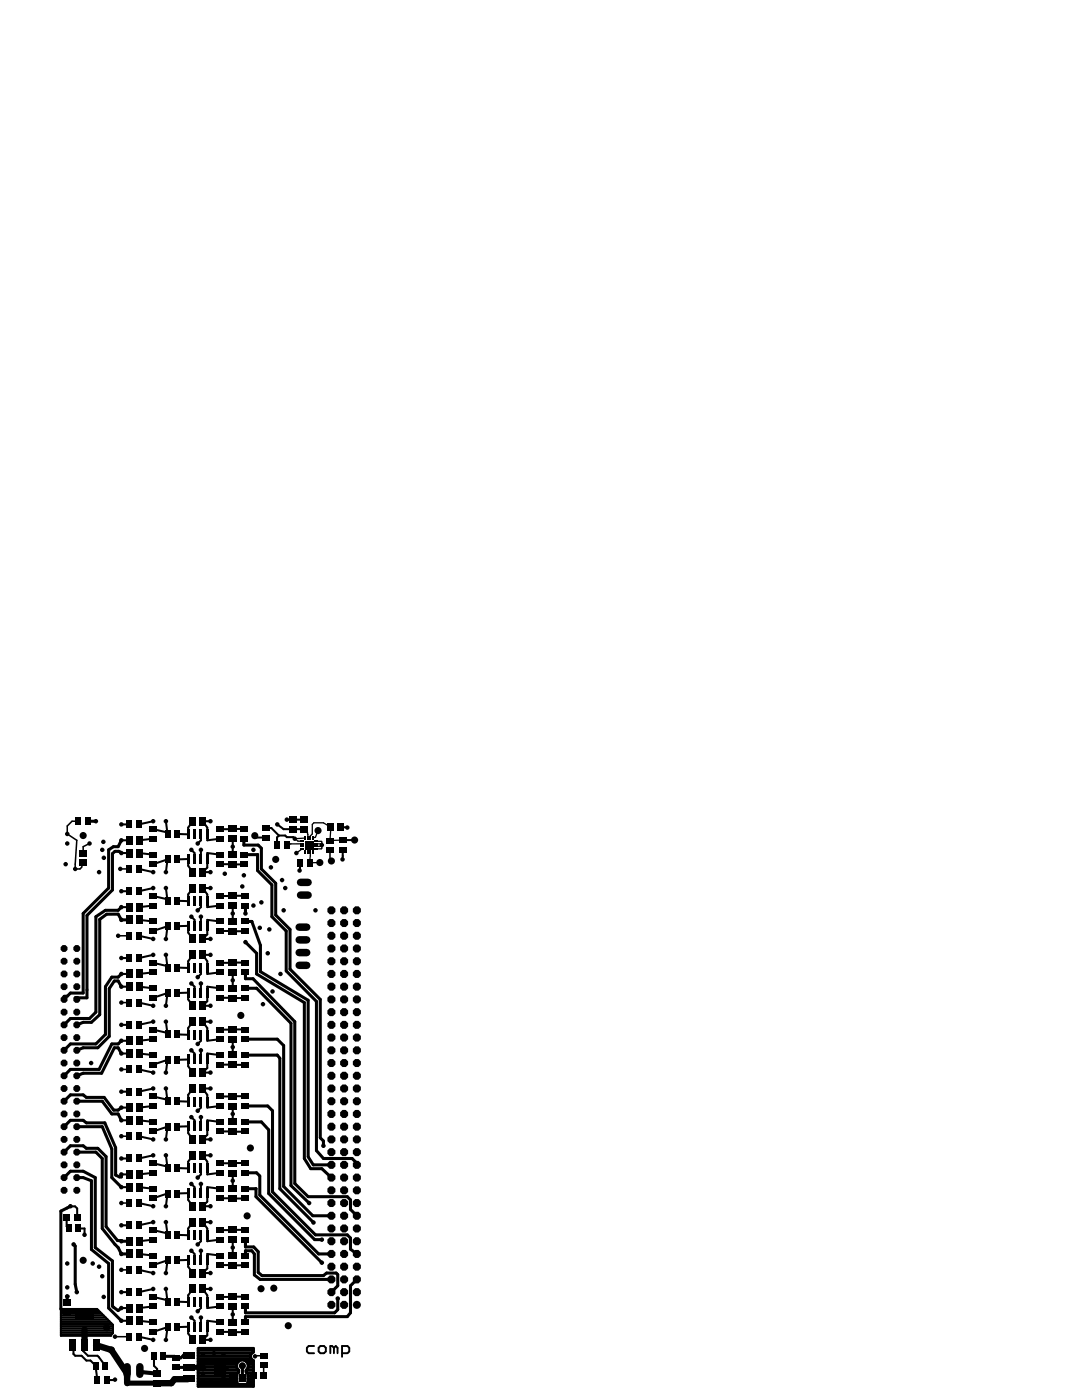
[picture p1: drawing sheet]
<svg xmlns="http://www.w3.org/2000/svg" width="216mm" height="279mm" viewBox="0 0 216 279" stroke-linecap="round" stroke-linejoin="round" font-family="sans-serif">
<path d="M62.7 268.6h-1.1l-.4 .4v.7l.4 .4h1.1M63.9 268.6h.8l.3 .4v.7l-.3 .4h-.8l-.3-.4v-.7zM66.6 269l-.3-.4h-.4v1.5M66.6 269v1.1M66.6 269l.4-.4 .4 .4v1.1M68.3 270.1h1l.4-.4v-.7l-.4-.4h-1v2.2" fill="none" stroke="#000" stroke-width=".38"/>
<g fill="#000">
<path d="M15.1 163.1h1.1v1.5h-1.1zM15.8 171.5h1.5v1.3h-1.5zM15.8 169.6h1.5v1.3h-1.5zM17 163.1h1.1v1.5h-1.1zM25.1 166.9h1.3v1.6h-1.3zM25.1 169.4h1.3v1.6h-1.3zM25.2 172.7h1.2v1.5h-1.2zM25.2 163.8h1.2v1.5h-1.2zM25.2 177.1h1.2v1.5h-1.2zM27.1 166.9h1.3v1.6h-1.3zM27.1 169.4h1.3v1.6h-1.3zM27.1 172.7h1.2v1.5h-1.2z"/>
<path d="M27.1 163.8h1.2v1.5h-1.2zM27.1 177.1h1.2v1.5h-1.2zM29.8 166.8h1.5v1.2h-1.5zM29.8 164.9h1.5v1.2h-1.5zM29.8 170h1.5v1.1h-1.5zM29.8 171.9h1.5v1.1h-1.5zM29.8 178.2h1.5v1.2h-1.5zM32.9 170.8h1.1v1.5h-1.1zM32.9 165.7h1.1v1.5h-1.1zM34.8 170.8h1.1v1.5h-1.1zM34.8 165.7h1.1v1.5h-1.1zM37.3 170.4h.5v2h-.5z"/>
<path d="M37.3 165.5h.5v2h-.5zM37.8 163.1h1.3v1.6h-1.3zM37.8 173.3h1.3v1.6h-1.3zM37.8 176.4h1.3v1.6h-1.3zM38.5 170.4h.6v2h-.6zM38.5 165.5h.6v2h-.6zM39.8 163.1h1.3v1.6h-1.3zM39.8 173.3h1.3v1.6h-1.3zM39.8 176.4h1.3v1.6h-1.3zM39.8 170.4h.6v2h-.6zM39.8 165.5h.6v2h-.6zM41.1 170.4h.5v2h-.5z"/>
<path d="M41.1 165.5h.5v2h-.5zM43.1 166.8h1.5v1.2h-1.5zM43.1 164.9h1.5v1.2h-1.5zM43.1 170h1.5v1.1h-1.5zM43.1 171.9h1.5v1.1h-1.5zM43.1 178.2h1.5v1.2h-1.5zM45.6 166.8h1.6v1.3h-1.6zM45.6 164.8h1.6v1.3h-1.6zM45.6 169.9h1.6v1.3h-1.6zM45.6 171.9h1.6v1.3h-1.6zM45.6 178.1h1.6v1.3h-1.6zM47.9 164.9h1.5v1.2h-1.5z"/>
<path d="M47.9 166.8h1.5v1.2h-1.5zM47.9 171.9h1.5v1.1h-1.5zM47.9 170h1.5v1.1h-1.5zM48.2 178.2h1.5v1.2h-1.5zM52.4 166.6h1.5v1.1h-1.5zM52.4 164.7h1.5v1.1h-1.5zM54.7 167.8h1.1v1.5h-1.1zM56.6 167.8h1.1v1.5h-1.1zM57.8 164.8h1.5v1.3h-1.5zM57.8 162.9h1.5v1.3h-1.5zM59.3 171.4h1.1v1.5h-1.1zM60 167.8h.6v.2h-.6z"/>
<path d="M60 168.3h.6v.2h-.6zM60 168.8h.6v.2h-.6zM60 169.3h.6v.2h-.6zM60 164.8h1.5v1.3h-1.5zM60 162.9h1.5v1.3h-1.5zM60.8 166.9h.3v.7h-.3zM60.8 169.8h.3v.6h-.3zM60.9 167.9h1.6v1.6h-1.6zM61.2 171.4h1.1v1.5h-1.1zM61.3 166.9h.3v.7h-.3zM61.3 169.8h.3v.6h-.3zM61.8 166.9h.3v.7h-.3z"/>
<path d="M61.8 169.8h.3v.6h-.3zM62.3 166.9h.3v.7h-.3zM62.3 169.8h.3v.6h-.3zM62.8 169.3h.6v.2h-.6zM62.8 168.8h.6v.2h-.6zM62.8 168.3h.6v.2h-.6zM62.8 167.8h.6v.2h-.6zM65.1 169.1h1.5v1.1h-1.5zM65.1 167.2h1.5v1.1h-1.5zM65.4 164.4h1.3v1.5h-1.3zM67.3 164.4h1.3v1.5h-1.3zM67.6 167.1h1.5v1.1h-1.5z"/>
<path d="M67.6 169h1.5v1.1h-1.5zM25.1 180.2h1.3v1.6h-1.3zM25.1 182.8h1.3v1.6h-1.3zM25.1 193.6h1.3v1.6h-1.3zM25.1 196.1h1.3v1.6h-1.3zM25.2 186h1.2v1.5h-1.2zM25.2 190.4h1.2v1.5h-1.2zM27.1 180.2h1.3v1.6h-1.3zM27.1 182.8h1.3v1.6h-1.3zM27.1 193.6h1.3v1.6h-1.3zM27.1 196.1h1.3v1.6h-1.3zM27.1 186h1.2v1.5h-1.2z"/>
<path d="M27.1 190.4h1.2v1.5h-1.2zM29.8 180.1h1.5v1.2h-1.5zM29.8 183.3h1.5v1.2h-1.5zM29.8 185.2h1.5v1.2h-1.5zM29.8 193.5h1.5v1.1h-1.5zM29.8 191.6h1.5v1.1h-1.5zM29.8 196.7h1.5v1.1h-1.5zM29.8 198.6h1.5v1.1h-1.5zM32.9 184.1h1.1v1.5h-1.1zM32.9 179h1.1v1.5h-1.1zM32.9 197.4h1.1v1.5h-1.1zM32.9 192.4h1.1v1.5h-1.1z"/>
<path d="M34.8 184.1h1.1v1.5h-1.1zM34.8 179h1.1v1.5h-1.1zM34.8 197.4h1.1v1.5h-1.1zM34.8 192.4h1.1v1.5h-1.1zM37.3 183.8h.5v2h-.5zM37.3 178.9h.5v1.9h-.5zM37.3 197.1h.5v2h-.5zM37.3 192.2h.5v2h-.5zM37.8 186.6h1.3v1.6h-1.3zM37.8 189.8h1.3v1.6h-1.3zM38.5 183.8h.6v2h-.6zM38.5 178.9h.6v1.9h-.6z"/>
<path d="M38.5 197.1h.6v2h-.6zM38.5 192.2h.6v2h-.6zM39.8 186.6h1.3v1.6h-1.3zM39.8 189.8h1.3v1.6h-1.3zM39.8 183.8h.6v2h-.6zM39.8 178.9h.6v1.9h-.6zM39.8 197.1h.6v2h-.6zM39.8 192.2h.6v2h-.6zM41.1 183.8h.5v2h-.5zM41.1 178.9h.5v1.9h-.5zM41.1 197.1h.5v2h-.5zM41.1 192.2h.5v2h-.5z"/>
<path d="M43.1 180.1h1.5v1.2h-1.5zM43.1 183.3h1.5v1.2h-1.5zM43.1 185.2h1.5v1.2h-1.5zM43.1 193.5h1.5v1.1h-1.5zM43.1 191.6h1.5v1.1h-1.5zM43.1 196.7h1.5v1.1h-1.5zM43.1 198.6h1.5v1.1h-1.5zM45.6 180.1h1.6v1.3h-1.6zM45.6 183.2h1.6v1.3h-1.6zM45.6 185.2h1.6v1.3h-1.6zM45.6 193.5h1.6v1.3h-1.6zM45.6 191.5h1.6v1.3h-1.6z"/>
<path d="M45.6 196.5h1.6v1.3h-1.6zM45.6 198.5h1.6v1.3h-1.6zM48.2 180.1h1.5v1.2h-1.5zM48.2 185.2h1.5v1.2h-1.5zM48.2 183.3h1.5v1.2h-1.5zM48.2 191.6h1.5v1.1h-1.5zM48.2 193.5h1.5v1.1h-1.5zM48.2 198.6h1.5v1.1h-1.5zM48.2 196.7h1.5v1.1h-1.5zM25.1 206.9h1.3v1.6h-1.3zM25.1 209.4h1.3v1.6h-1.3zM25.2 199.3h1.2v1.5h-1.2z"/>
<path d="M25.2 212.7h1.2v1.5h-1.2zM25.2 203.8h1.2v1.5h-1.2zM25.2 217.1h1.2v1.5h-1.2zM27.1 206.9h1.3v1.6h-1.3zM27.1 209.4h1.3v1.6h-1.3zM27.1 199.3h1.2v1.5h-1.2zM27.1 212.7h1.2v1.5h-1.2zM27.1 203.8h1.2v1.5h-1.2zM27.1 217.1h1.2v1.5h-1.2zM29.8 206.8h1.5v1.2h-1.5zM29.8 204.9h1.5v1.2h-1.5zM29.8 210h1.5v1.1h-1.5z"/>
<path d="M29.8 211.9h1.5v1.1h-1.5zM29.8 218.3h1.5v1.1h-1.5zM32.9 210.8h1.1v1.5h-1.1zM32.9 205.7h1.1v1.5h-1.1zM34.8 210.8h1.1v1.5h-1.1zM34.8 205.7h1.1v1.5h-1.1zM37.3 210.5h.5v1.9h-.5zM37.3 205.5h.5v2h-.5zM37.8 199.9h1.3v1.6h-1.3zM37.8 203.1h1.3v1.6h-1.3zM37.8 213.3h1.3v1.6h-1.3zM37.8 216.4h1.3v1.6h-1.3z"/>
<path d="M38.5 210.5h.6v1.9h-.6zM38.5 205.5h.6v2h-.6zM39.8 199.9h1.3v1.6h-1.3zM39.8 203.1h1.3v1.6h-1.3zM39.8 213.3h1.3v1.6h-1.3zM39.8 216.4h1.3v1.6h-1.3zM39.8 210.5h.6v1.9h-.6zM39.8 205.5h.6v2h-.6zM41.1 210.5h.5v1.9h-.5zM41.1 205.5h.5v2h-.5zM43.1 206.8h1.5v1.2h-1.5zM43.1 204.9h1.5v1.2h-1.5z"/>
<path d="M43.1 210h1.5v1.1h-1.5zM43.1 211.9h1.5v1.1h-1.5zM43.1 218.3h1.5v1.1h-1.5zM45.6 206.8h1.6v1.3h-1.6zM45.6 204.8h1.6v1.3h-1.6zM45.6 209.9h1.6v1.3h-1.6zM45.6 211.9h1.6v1.3h-1.6zM45.6 218.1h1.6v1.3h-1.6zM48.2 204.9h1.5v1.2h-1.5zM48.2 206.8h1.5v1.2h-1.5zM48.2 211.9h1.5v1.1h-1.5zM48.2 210h1.5v1.1h-1.5z"/>
<path d="M48.2 218.3h1.5v1.1h-1.5zM25.1 220.2h1.3v1.6h-1.3zM25.1 222.8h1.3v1.6h-1.3zM25.1 233.6h1.3v1.6h-1.3zM25.1 236.1h1.3v1.6h-1.3zM25.2 226h1.2v1.5h-1.2zM25.2 230.5h1.2v1.5h-1.2zM27.1 220.2h1.3v1.6h-1.3zM27.1 222.8h1.3v1.6h-1.3zM27.1 233.6h1.3v1.6h-1.3zM27.1 236.1h1.3v1.6h-1.3zM27.1 226h1.2v1.5h-1.2z"/>
<path d="M27.1 230.5h1.2v1.5h-1.2zM29.8 220.2h1.5v1.1h-1.5zM29.8 223.3h1.5v1.2h-1.5zM29.8 225.2h1.5v1.2h-1.5zM29.8 233.5h1.5v1.1h-1.5zM29.8 231.6h1.5v1.1h-1.5zM29.8 236.7h1.5v1.1h-1.5zM29.8 238.6h1.5v1.1h-1.5zM32.9 224.1h1.1v1.5h-1.1zM32.9 219h1.1v1.5h-1.1zM32.9 237.4h1.1v1.5h-1.1zM32.9 232.4h1.1v1.5h-1.1z"/>
<path d="M34.8 224.1h1.1v1.5h-1.1zM34.8 219h1.1v1.5h-1.1zM34.8 237.4h1.1v1.5h-1.1zM34.8 232.4h1.1v1.5h-1.1zM37.3 223.8h.5v2h-.5zM37.3 218.9h.5v1.9h-.5zM37.3 237.1h.5v2h-.5zM37.3 232.2h.5v2h-.5zM37.8 226.6h1.3v1.6h-1.3zM37.8 229.8h1.3v1.6h-1.3zM38.5 223.8h.6v2h-.6zM38.5 218.9h.6v1.9h-.6z"/>
<path d="M38.5 237.1h.6v2h-.6zM38.5 232.2h.6v2h-.6zM39.8 226.6h1.3v1.6h-1.3zM39.8 229.8h1.3v1.6h-1.3zM39.8 223.8h.6v2h-.6zM39.8 218.9h.6v1.9h-.6zM39.8 237.1h.6v2h-.6zM39.8 232.2h.6v2h-.6zM41.1 223.8h.5v2h-.5zM41.1 218.9h.5v1.9h-.5zM41.1 237.1h.5v2h-.5zM41.1 232.2h.5v2h-.5z"/>
<path d="M43.1 220.2h1.5v1.1h-1.5zM43.1 223.3h1.5v1.2h-1.5zM43.1 225.2h1.5v1.2h-1.5zM43.1 233.5h1.5v1.1h-1.5zM43.1 231.6h1.5v1.1h-1.5zM43.1 236.7h1.5v1.1h-1.5zM43.1 238.6h1.5v1.1h-1.5zM45.6 220.1h1.6v1.3h-1.6zM45.6 223.2h1.6v1.3h-1.6zM45.6 225.2h1.6v1.3h-1.6zM45.6 233.5h1.6v1.3h-1.6zM45.6 231.5h1.6v1.3h-1.6z"/>
<path d="M45.6 236.5h1.6v1.3h-1.6zM45.6 238.5h1.6v1.3h-1.6zM48.2 220.2h1.5v1.1h-1.5zM48.2 225.2h1.5v1.2h-1.5zM48.2 223.3h1.5v1.2h-1.5zM48.2 231.6h1.5v1.1h-1.5zM48.2 233.5h1.5v1.1h-1.5zM48.2 238.6h1.5v1.1h-1.5zM48.2 236.7h1.5v1.1h-1.5zM12.7 242.4h1.2v1.2h-1.2zM13.1 244.4h1.2v1.5h-1.2zM14.8 242.4h1.2v1.2h-1.2z"/>
<path d="M15 244.4h1.2v1.5h-1.2zM25.1 246.9h1.3v1.6h-1.3zM25.1 249.5h1.3v1.6h-1.3zM25.2 239.3h1.2v1.5h-1.2zM25.2 252.7h1.2v1.5h-1.2zM25.2 243.8h1.2v1.5h-1.2zM25.2 257.1h1.2v1.5h-1.2zM27.1 246.9h1.3v1.6h-1.3zM27.1 249.5h1.3v1.6h-1.3zM27.1 239.3h1.2v1.5h-1.2zM27.1 252.7h1.2v1.5h-1.2zM27.1 243.8h1.2v1.5h-1.2z"/>
<path d="M27.1 257.1h1.2v1.5h-1.2zM29.8 246.8h1.5v1.2h-1.5zM29.8 244.9h1.5v1.2h-1.5zM29.8 250h1.5v1.1h-1.5zM29.8 251.9h1.5v1.1h-1.5zM29.8 258.3h1.5v1.1h-1.5zM32.9 250.8h1.1v1.5h-1.1zM32.9 245.7h1.1v1.5h-1.1zM34.8 250.8h1.1v1.5h-1.1zM34.8 245.7h1.1v1.5h-1.1zM37.3 250.5h.5v1.9h-.5zM37.3 245.5h.5v2h-.5z"/>
<path d="M37.8 239.9h1.3v1.6h-1.3zM37.8 243.1h1.3v1.6h-1.3zM37.8 253.3h1.3v1.6h-1.3zM37.8 256.4h1.3v1.6h-1.3zM38.5 250.5h.6v1.9h-.6zM38.5 245.5h.6v2h-.6zM39.8 239.9h1.3v1.6h-1.3zM39.8 243.1h1.3v1.6h-1.3zM39.8 253.3h1.3v1.6h-1.3zM39.8 256.4h1.3v1.6h-1.3zM39.8 250.5h.6v1.9h-.6zM39.8 245.5h.6v2h-.6z"/>
<path d="M41.1 250.5h.5v1.9h-.5zM41.1 245.5h.5v2h-.5zM43.1 246.8h1.5v1.2h-1.5zM43.1 244.9h1.5v1.2h-1.5zM43.1 250h1.5v1.1h-1.5zM43.1 251.9h1.5v1.1h-1.5zM43.1 258.3h1.5v1.1h-1.5zM45.6 246.8h1.6v1.3h-1.6zM45.6 244.8h1.6v1.3h-1.6zM45.6 249.9h1.6v1.3h-1.6zM45.6 251.9h1.6v1.3h-1.6zM45.6 258.1h1.6v1.3h-1.6z"/>
<path d="M48.2 244.9h1.5v1.2h-1.5zM48.2 246.8h1.5v1.2h-1.5zM48.2 251.9h1.5v1.1h-1.5zM48.2 250h1.5v1.1h-1.5zM48.2 258.3h1.5v1.1h-1.5zM12.7 259.3h1.5v1.3h-1.5zM12.7 261.2h1.5v1.3h-1.5zM13.9 267.3h1.3v2.2h-1.3zM15.1 261.1h3.6v2.2h-3.6zM16.3 267.3h1.2v2.2h-1.2zM18.5 271.8h1.2v1.5h-1.2zM18.6 267.3h1.2v2.2h-1.2z"/>
<path d="M18.9 274.7h1.1v1.5h-1.1zM20.4 271.8h1.2v1.5h-1.2zM20.8 274.7h1.1v1.5h-1.1zM25.1 260.2h1.3v1.6h-1.3zM25.1 262.8h1.3v1.6h-1.3zM25.2 266h1.2v1.5h-1.2zM27.1 260.2h1.3v1.6h-1.3zM27.1 262.8h1.3v1.6h-1.3zM27.1 266h1.2v1.5h-1.2zM29.8 260.2h1.5v1.1h-1.5zM29.8 263.3h1.5v1.2h-1.5zM29.8 265.2h1.5v1.2h-1.5z"/>
<path d="M30.2 269.9h1.1v1.5h-1.1zM30.6 273.5h1.5v1.3h-1.5zM30.6 275.4h1.5v1.3h-1.5zM32.1 269.9h1.1v1.5h-1.1zM32.9 264.1h1.1v1.5h-1.1zM32.9 259h1.1v1.5h-1.1zM34.4 270.4h1.5v1.2h-1.5zM34.4 272.3h1.5v1.2h-1.5zM34.8 264.1h1.1v1.5h-1.1zM34.8 259h1.1v1.5h-1.1zM36.6 270h2.2v1.2h-2.2zM36.6 272.3h2.2v1.2h-2.2z"/>
<path d="M36.6 274.6h2.2v1.2h-2.2zM37.3 263.8h.5v2h-.5zM37.3 258.9h.5v1.9h-.5zM37.8 266.6h1.3v1.6h-1.3zM38.5 263.8h.6v2h-.6zM38.5 258.9h.6v1.9h-.6zM39.8 266.6h1.3v1.6h-1.3zM39.8 263.8h.6v2h-.6zM39.8 258.9h.6v1.9h-.6zM41.1 263.8h.5v2h-.5zM41.1 258.9h.5v1.9h-.5zM42.8 271.1h2.2v3.6h-2.2z"/>
<path d="M43.1 260.2h1.5v1.1h-1.5zM43.1 263.3h1.5v1.2h-1.5zM43.1 265.2h1.5v1.2h-1.5zM45.6 260.1h1.6v1.3h-1.6zM45.6 263.2h1.6v1.3h-1.6zM45.6 265.2h1.6v1.3h-1.6zM45.8 274.3h1.3v1.5h-1.3zM47.7 274.3h1.3v1.5h-1.3zM48.2 260.2h1.5v1.1h-1.5zM48.2 265.2h1.5v1.2h-1.5zM48.2 263.3h1.5v1.2h-1.5zM49.9 273.9h1.2v1.2h-1.2z"/>
<path d="M51.8 270h1.5v1.1h-1.5zM51.8 271.9h1.5v1.1h-1.5zM52 273.9h1.2v1.2h-1.2z"/>
<circle cx="13.1" cy="172.5" r=".45"/>
<circle cx="13.4" cy="166.4" r=".45"/>
<circle cx="13.4" cy="168.3" r=".45"/>
<circle cx="15" cy="173.4" r=".45"/>
<circle cx="16.6" cy="166.8" r=".71"/>
<circle cx="17.9" cy="168.3" r=".45"/>
<circle cx="19.1" cy="163.9" r=".45"/>
<circle cx="19.8" cy="174.1" r=".45"/>
<circle cx="20.4" cy="169.6" r=".45"/>
<circle cx="20.6" cy="168" r=".45"/>
<circle cx="20.7" cy="171.2" r=".45"/>
<circle cx="24" cy="173.4" r=".45"/>
<circle cx="24.2" cy="170.2" r=".45"/>
<circle cx="24.2" cy="177.9" r=".45"/>
<circle cx="24.2" cy="164.5" r=".45"/>
<circle cx="24.2" cy="167.7" r=".45"/>
<circle cx="30.6" cy="163.9" r=".45"/>
<circle cx="30.6" cy="174.1" r=".45"/>
<circle cx="30.6" cy="177.2" r=".45"/>
<circle cx="33.1" cy="163.9" r=".45"/>
<circle cx="33.1" cy="174.1" r=".45"/>
<circle cx="33.1" cy="177.2" r=".45"/>
<circle cx="38.2" cy="169.6" r=".45"/>
<circle cx="39.5" cy="168.3" r=".45"/>
<circle cx="40.1" cy="169.6" r=".45"/>
<circle cx="42" cy="174.1" r=".45"/>
<circle cx="42" cy="177.2" r=".45"/>
<circle cx="42" cy="163.9" r=".45"/>
<circle cx="44.9" cy="174.4" r=".45"/>
<circle cx="46.4" cy="169" r=".45"/>
<circle cx="48.3" cy="176.9" r=".45"/>
<circle cx="48.7" cy="174.7" r=".45"/>
<circle cx="50.6" cy="169.6" r=".45"/>
<circle cx="50.8" cy="166.8" r=".71"/>
<circle cx="54.1" cy="173.1" r=".45"/>
<circle cx="55" cy="171.5" r=".71"/>
<circle cx="55.3" cy="164.5" r=".45"/>
<circle cx="56.3" cy="175.6" r=".45"/>
<circle cx="56.9" cy="177.2" r=".45"/>
<circle cx="57.2" cy="163.6" r=".45"/>
<circle cx="58.8" cy="167.4" r=".45"/>
<circle cx="59.1" cy="170.2" r=".45"/>
<circle cx="59.8" cy="173.7" r=".45"/>
<circle cx="63.5" cy="165.8" r=".71"/>
<circle cx="63.8" cy="172.1" r=".71"/>
<circle cx="64.2" cy="168.7" r=".45"/>
<circle cx="66.1" cy="171.8" r=".71"/>
<circle cx="68.3" cy="171.5" r=".45"/>
<circle cx="69.3" cy="165.2" r=".45"/>
<circle cx="70.8" cy="167.7" r=".71"/>
<circle cx="12.8" cy="199.5" r=".74"/>
<circle cx="12.8" cy="191.8" r=".74"/>
<circle cx="12.8" cy="194.4" r=".74"/>
<circle cx="12.8" cy="189.3" r=".74"/>
<circle cx="12.8" cy="196.9" r=".74"/>
<circle cx="15.3" cy="199.5" r=".74"/>
<circle cx="15.3" cy="191.8" r=".74"/>
<circle cx="15.3" cy="194.4" r=".74"/>
<circle cx="15.3" cy="189.3" r=".74"/>
<circle cx="15.3" cy="196.9" r=".74"/>
<circle cx="23.6" cy="186.8" r=".45"/>
<circle cx="24.2" cy="194.4" r=".45"/>
<circle cx="24.2" cy="191.2" r=".45"/>
<circle cx="24.2" cy="183.6" r=".45"/>
<circle cx="24.2" cy="196.9" r=".45"/>
<circle cx="24.2" cy="181" r=".45"/>
<circle cx="30.6" cy="187.4" r=".45"/>
<circle cx="30.6" cy="190.6" r=".45"/>
<circle cx="33.1" cy="187.4" r=".45"/>
<circle cx="33.1" cy="190.6" r=".45"/>
<circle cx="38.2" cy="196.3" r=".45"/>
<circle cx="38.2" cy="182.9" r=".45"/>
<circle cx="39.5" cy="195" r=".45"/>
<circle cx="39.5" cy="181.7" r=".45"/>
<circle cx="40.1" cy="182.9" r=".45"/>
<circle cx="40.1" cy="196.3" r=".45"/>
<circle cx="42" cy="187.4" r=".45"/>
<circle cx="42" cy="190.6" r=".45"/>
<circle cx="46.4" cy="195.6" r=".45"/>
<circle cx="46.4" cy="182.3" r=".45"/>
<circle cx="49" cy="182.3" r=".45"/>
<circle cx="49" cy="188" r=".45"/>
<circle cx="50.6" cy="180.7" r=".45"/>
<circle cx="51.8" cy="185.2" r=".45"/>
<circle cx="52.2" cy="180.1" r=".45"/>
<circle cx="53.4" cy="190.2" r=".45"/>
<circle cx="53.7" cy="185.5" r=".45"/>
<circle cx="54.4" cy="197.9" r=".45"/>
<circle cx="56" cy="194.4" r=".45"/>
<circle cx="56.6" cy="181.7" r=".45"/>
<circle cx="62.9" cy="181.7" r=".45"/>
<circle cx="66.1" cy="189.3" r=".87"/>
<circle cx="66.1" cy="184.2" r=".87"/>
<circle cx="66.1" cy="194.4" r=".87"/>
<circle cx="66.1" cy="191.8" r=".87"/>
<circle cx="66.1" cy="196.9" r=".87"/>
<circle cx="66.1" cy="181.7" r=".87"/>
<circle cx="66.1" cy="199.5" r=".87"/>
<circle cx="66.1" cy="186.8" r=".87"/>
<circle cx="68.7" cy="199.5" r=".87"/>
<circle cx="68.7" cy="191.8" r=".87"/>
<circle cx="68.7" cy="189.3" r=".87"/>
<circle cx="68.7" cy="186.8" r=".87"/>
<circle cx="68.7" cy="184.2" r=".87"/>
<circle cx="68.7" cy="194.4" r=".87"/>
<circle cx="68.7" cy="181.7" r=".87"/>
<circle cx="68.7" cy="196.9" r=".87"/>
<circle cx="71.2" cy="194.4" r=".87"/>
<circle cx="71.2" cy="184.2" r=".87"/>
<circle cx="71.2" cy="196.9" r=".87"/>
<circle cx="71.2" cy="189.3" r=".87"/>
<circle cx="71.2" cy="199.5" r=".87"/>
<circle cx="71.2" cy="186.8" r=".87"/>
<circle cx="71.2" cy="181.7" r=".87"/>
<circle cx="71.2" cy="191.8" r=".87"/>
<circle cx="12.8" cy="202" r=".74"/>
<circle cx="12.8" cy="207.1" r=".74"/>
<circle cx="12.8" cy="204.5" r=".74"/>
<circle cx="12.8" cy="217.2" r=".74"/>
<circle cx="12.8" cy="212.2" r=".74"/>
<circle cx="12.8" cy="209.6" r=".74"/>
<circle cx="12.8" cy="219.8" r=".74"/>
<circle cx="12.8" cy="214.7" r=".74"/>
<circle cx="15.3" cy="202" r=".74"/>
<circle cx="15.3" cy="204.5" r=".74"/>
<circle cx="15.3" cy="207.1" r=".74"/>
<circle cx="15.3" cy="217.2" r=".74"/>
<circle cx="15.3" cy="212.2" r=".74"/>
<circle cx="15.3" cy="209.6" r=".74"/>
<circle cx="15.3" cy="214.7" r=".74"/>
<circle cx="15.3" cy="219.8" r=".74"/>
<circle cx="18.2" cy="212.2" r=".45"/>
<circle cx="24.2" cy="200.1" r=".45"/>
<circle cx="24.2" cy="204.5" r=".45"/>
<circle cx="24.2" cy="213.4" r=".45"/>
<circle cx="24.2" cy="210.2" r=".45"/>
<circle cx="24.2" cy="207.7" r=".45"/>
<circle cx="24.2" cy="217.9" r=".45"/>
<circle cx="30.6" cy="200.7" r=".45"/>
<circle cx="30.6" cy="203.9" r=".45"/>
<circle cx="30.6" cy="214.1" r=".45"/>
<circle cx="30.6" cy="217.2" r=".45"/>
<circle cx="33.1" cy="200.7" r=".45"/>
<circle cx="33.1" cy="203.9" r=".45"/>
<circle cx="33.1" cy="217.2" r=".45"/>
<circle cx="33.1" cy="214.1" r=".45"/>
<circle cx="38.2" cy="209.6" r=".45"/>
<circle cx="39.5" cy="208.3" r=".45"/>
<circle cx="40.1" cy="209.6" r=".45"/>
<circle cx="42" cy="200.7" r=".45"/>
<circle cx="42" cy="203.9" r=".45"/>
<circle cx="42" cy="217.2" r=".45"/>
<circle cx="42" cy="214.1" r=".45"/>
<circle cx="46.4" cy="209" r=".45"/>
<circle cx="48.1" cy="202.6" r=".71"/>
<circle cx="52.5" cy="200.4" r=".45"/>
<circle cx="66.1" cy="204.5" r=".87"/>
<circle cx="66.1" cy="207.1" r=".87"/>
<circle cx="66.1" cy="202" r=".87"/>
<circle cx="66.1" cy="212.2" r=".87"/>
<circle cx="66.1" cy="209.6" r=".87"/>
<circle cx="66.1" cy="217.2" r=".87"/>
<circle cx="66.1" cy="214.7" r=".87"/>
<circle cx="66.1" cy="219.8" r=".87"/>
<circle cx="68.7" cy="204.5" r=".87"/>
<circle cx="68.7" cy="202" r=".87"/>
<circle cx="68.7" cy="207.1" r=".87"/>
<circle cx="68.7" cy="219.8" r=".87"/>
<circle cx="68.7" cy="214.7" r=".87"/>
<circle cx="68.7" cy="212.2" r=".87"/>
<circle cx="68.7" cy="209.6" r=".87"/>
<circle cx="68.7" cy="217.2" r=".87"/>
<circle cx="71.2" cy="204.5" r=".87"/>
<circle cx="71.2" cy="207.1" r=".87"/>
<circle cx="71.2" cy="202" r=".87"/>
<circle cx="71.2" cy="212.2" r=".87"/>
<circle cx="71.2" cy="214.7" r=".87"/>
<circle cx="71.2" cy="217.2" r=".87"/>
<circle cx="71.2" cy="219.8" r=".87"/>
<circle cx="71.2" cy="209.6" r=".87"/>
<circle cx="12.8" cy="224.9" r=".74"/>
<circle cx="12.8" cy="237.6" r=".74"/>
<circle cx="12.8" cy="232.5" r=".74"/>
<circle cx="12.8" cy="235" r=".74"/>
<circle cx="12.8" cy="229.9" r=".74"/>
<circle cx="12.8" cy="222.3" r=".74"/>
<circle cx="12.8" cy="227.4" r=".74"/>
<circle cx="15.3" cy="235" r=".74"/>
<circle cx="15.3" cy="224.9" r=".74"/>
<circle cx="15.3" cy="229.9" r=".74"/>
<circle cx="15.3" cy="237.6" r=".74"/>
<circle cx="15.3" cy="222.3" r=".74"/>
<circle cx="15.3" cy="232.5" r=".74"/>
<circle cx="15.3" cy="227.4" r=".74"/>
<circle cx="24.2" cy="234.4" r=".45"/>
<circle cx="24.2" cy="223.6" r=".45"/>
<circle cx="24.2" cy="221" r=".45"/>
<circle cx="24.2" cy="226.8" r=".45"/>
<circle cx="24.2" cy="231.2" r=".45"/>
<circle cx="24.2" cy="236.9" r=".45"/>
<circle cx="30.6" cy="227.4" r=".45"/>
<circle cx="30.6" cy="230.6" r=".45"/>
<circle cx="33.1" cy="227.4" r=".45"/>
<circle cx="33.1" cy="230.6" r=".45"/>
<circle cx="38.2" cy="222.9" r=".45"/>
<circle cx="38.2" cy="236.3" r=".45"/>
<circle cx="39.5" cy="235" r=".45"/>
<circle cx="39.5" cy="221.7" r=".45"/>
<circle cx="40.1" cy="222.9" r=".45"/>
<circle cx="40.1" cy="236.3" r=".45"/>
<circle cx="42" cy="227.4" r=".45"/>
<circle cx="42" cy="230.6" r=".45"/>
<circle cx="46.4" cy="235.6" r=".45"/>
<circle cx="46.4" cy="222.3" r=".45"/>
<circle cx="50" cy="229.1" r=".71"/>
<circle cx="64.5" cy="228.7" r=".45"/>
<circle cx="66.1" cy="237.6" r=".87"/>
<circle cx="66.1" cy="224.9" r=".87"/>
<circle cx="66.1" cy="222.3" r=".87"/>
<circle cx="66.1" cy="227.4" r=".87"/>
<circle cx="66.1" cy="232.5" r=".87"/>
<circle cx="66.1" cy="229.9" r=".87"/>
<circle cx="66.1" cy="235" r=".87"/>
<circle cx="68.7" cy="237.6" r=".87"/>
<circle cx="68.7" cy="224.9" r=".87"/>
<circle cx="68.7" cy="235" r=".87"/>
<circle cx="68.7" cy="229.9" r=".87"/>
<circle cx="68.7" cy="222.3" r=".87"/>
<circle cx="68.7" cy="232.5" r=".87"/>
<circle cx="68.7" cy="227.4" r=".87"/>
<circle cx="71.2" cy="224.9" r=".87"/>
<circle cx="71.2" cy="237.6" r=".87"/>
<circle cx="71.2" cy="235" r=".87"/>
<circle cx="71.2" cy="229.9" r=".87"/>
<circle cx="71.2" cy="222.3" r=".87"/>
<circle cx="71.2" cy="227.4" r=".87"/>
<circle cx="71.2" cy="232.5" r=".87"/>
<circle cx="13.4" cy="258.7" r=".45"/>
<circle cx="13.4" cy="258.7" r=".3"/>
<circle cx="13.4" cy="256.9" r=".45"/>
<circle cx="13.4" cy="252.2" r=".45"/>
<circle cx="14.1" cy="240.7" r=".45"/>
<circle cx="14.7" cy="248.3" r=".45"/>
<circle cx="15.3" cy="257.9" r=".45"/>
<circle cx="16.6" cy="251.5" r=".71"/>
<circle cx="16.9" cy="246.4" r=".45"/>
<circle cx="18.5" cy="252.2" r=".45"/>
<circle cx="19.8" cy="252.8" r=".45"/>
<circle cx="20.4" cy="254.7" r=".45"/>
<circle cx="20.7" cy="258.8" r=".45"/>
<circle cx="24.2" cy="244.5" r=".45"/>
<circle cx="24.2" cy="250.3" r=".45"/>
<circle cx="24.2" cy="253.4" r=".45"/>
<circle cx="24.2" cy="247.7" r=".45"/>
<circle cx="24.2" cy="257.9" r=".45"/>
<circle cx="24.2" cy="240.1" r=".45"/>
<circle cx="30.6" cy="243.9" r=".45"/>
<circle cx="30.6" cy="257.2" r=".45"/>
<circle cx="30.6" cy="254.1" r=".45"/>
<circle cx="30.6" cy="240.7" r=".45"/>
<circle cx="33.1" cy="243.9" r=".45"/>
<circle cx="33.1" cy="254.1" r=".45"/>
<circle cx="33.1" cy="257.2" r=".45"/>
<circle cx="33.1" cy="240.7" r=".45"/>
<circle cx="38.2" cy="249.6" r=".45"/>
<circle cx="39.5" cy="248.3" r=".45"/>
<circle cx="40.1" cy="249.6" r=".45"/>
<circle cx="42" cy="243.9" r=".45"/>
<circle cx="42" cy="257.2" r=".45"/>
<circle cx="42" cy="254.1" r=".45"/>
<circle cx="42" cy="240.7" r=".45"/>
<circle cx="46.4" cy="249" r=".45"/>
<circle cx="49.3" cy="242.7" r=".71"/>
<circle cx="52.1" cy="257.2" r=".71"/>
<circle cx="54.6" cy="257.1" r=".71"/>
<circle cx="61.7" cy="240.1" r=".45"/>
<circle cx="62.6" cy="244" r=".45"/>
<circle cx="64.2" cy="252" r=".45"/>
<circle cx="64.2" cy="247.4" r=".45"/>
<circle cx="66.1" cy="250.3" r=".87"/>
<circle cx="66.1" cy="252.8" r=".87"/>
<circle cx="66.1" cy="255.3" r=".87"/>
<circle cx="66.1" cy="257.9" r=".87"/>
<circle cx="66.1" cy="245.2" r=".87"/>
<circle cx="66.1" cy="247.7" r=".87"/>
<circle cx="66.1" cy="240.1" r=".87"/>
<circle cx="66.1" cy="242.6" r=".87"/>
<circle cx="67.4" cy="259.1" r=".45"/>
<circle cx="68.7" cy="255.3" r=".87"/>
<circle cx="68.7" cy="250.3" r=".87"/>
<circle cx="68.7" cy="252.8" r=".87"/>
<circle cx="68.7" cy="247.7" r=".87"/>
<circle cx="68.7" cy="245.2" r=".87"/>
<circle cx="68.7" cy="257.9" r=".87"/>
<circle cx="68.7" cy="242.6" r=".87"/>
<circle cx="68.7" cy="240.1" r=".87"/>
<circle cx="71.2" cy="252.8" r=".87"/>
<circle cx="71.2" cy="247.7" r=".87"/>
<circle cx="71.2" cy="257.9" r=".87"/>
<circle cx="71.2" cy="250.3" r=".87"/>
<circle cx="71.2" cy="255.3" r=".87"/>
<circle cx="71.2" cy="245.2" r=".87"/>
<circle cx="71.2" cy="240.1" r=".87"/>
<circle cx="71.2" cy="242.6" r=".87"/>
<circle cx="19.2" cy="268.5" r=".64"/>
<circle cx="21.3" cy="265" r=".71"/>
<circle cx="22.2" cy="269.4" r=".71"/>
<circle cx="22.9" cy="275.3" r=".45"/>
<circle cx="22.9" cy="266.8" r=".45"/>
<circle cx="24.2" cy="263.6" r=".45"/>
<circle cx="24.2" cy="261" r=".45"/>
<circle cx="28.9" cy="269.1" r=".71"/>
<circle cx="30.6" cy="267.4" r=".45"/>
<circle cx="33.1" cy="267.4" r=".45"/>
<circle cx="38.2" cy="263" r=".45"/>
<circle cx="39.5" cy="261.7" r=".45"/>
<circle cx="40.1" cy="263" r=".45"/>
<circle cx="40.5" cy="272.9" r=".45"/>
<circle cx="40.5" cy="274.1" r=".45"/>
<circle cx="40.5" cy="270.4" r=".45"/>
<circle cx="40.5" cy="271.6" r=".45"/>
<circle cx="40.5" cy="275.7" r=".45"/>
<circle cx="40.5" cy="272.9" r=".51"/>
<circle cx="42" cy="267.4" r=".45"/>
<circle cx="42.1" cy="275.7" r=".45"/>
<circle cx="42.7" cy="270.1" r=".45"/>
<circle cx="43.6" cy="276.4" r=".45"/>
<circle cx="44.6" cy="275.4" r=".71"/>
<circle cx="44.6" cy="270.4" r=".45"/>
<circle cx="45.2" cy="273.2" r=".45"/>
<circle cx="46.4" cy="262.3" r=".45"/>
<circle cx="48.4" cy="272.6" r=".71"/>
<circle cx="50.9" cy="270.7" r=".45"/>
<circle cx="57.5" cy="264.6" r=".71"/>
<circle cx="66.1" cy="260.4" r=".87"/>
<circle cx="68.7" cy="260.4" r=".87"/>
<circle cx="71.2" cy="260.4" r=".8"/>
</g>
<path d="M60 176.1h1.5M60 178.6h1.5M59.7 185h1.5M59.7 187.6h1.5M59.7 190.1h1.5M59.7 192.7h1.5M25.4 272.8v1.5M27.9 272.8v1.5" fill="none" stroke="#000" stroke-width="1.5"/>
<g fill="none" stroke="#000" stroke-width=".3">
<path d="M15.6 163.9h-1.2l-1 .9v1.6l1.9 1.3-.3 5.7h1l.3-.3 .3-1M16.6 172.1h.1M17.9 168.3l-1.3 .7v1.2M24 173.4h1.8M58 168.4l-.8 .2M65.8 169.6v1.9l.3 .3M23.6 186.8h2.2M24.2 200.1h1.6M24.2 213.4h1.6M24.2 226.8h1.6M24.2 253.4h1.6M24.2 240.1h1.6"/>
<path d="M22.9 266.8h2.9M52.6 270.6h-1.6l-.1 .1M52.6 272.5v2"/>
</g>
<g fill="none" stroke="#000" stroke-width=".41">
<path d="M24.2 167.7h1.6M24.2 170.2h1.6M24.2 164.5h1.6M24.2 177.9h1.6M27.7 173.4l2.9 .7M27.8 170.2l2.8 .4M30.6 167.4l-2.8 .3M30.6 172.5l2.8-1-.3 2.6M30.6 163.9l-2.9 .6M30.6 177.2l-2.9 .7M33.1 163.9l.3 2.5-.3-.3-2.5-.6M33.1 177.2l.3 2.6-.3-.4-2.5-.6"/>
<path d="M35.3 171.5l2.2-.1v1.4l1 1.3M38.2 169.6l.6 .6v1.2M38.5 163.9l-1 1.3v1.3l-2.2-.1M38.5 177.2l-1 1.3v1.3h-2.2M40.1 166.5v1.2l-.6 .6M40.1 169.6v1.8M40.1 179.8v1.2l-.6 .7M42 163.9h-1.5l.9 1.3v2.5l2.5-.3M42 177.2h-1.5l.9 1.3v2.5l2.5-.3M43.9 165.5l5.1-.1-.3 .1M43.9 172.5h5.1h-.3M43.9 178.8h5.1"/>
<path d="M43.9 170.6l-2.5-.4v2.9l-.9 1h1.5M46.4 167.4v3.1M50.8 166.8l.4 .3h1.9M53.1 165.2h1l1.5 1.6M55.3 164.5l1.3 1M55.6 166.8h1.3l.3 .3h1.3l.3 .3M55.6 166.8l-.3 .3v1.5M56.6 165.5h4.1M56.6 165.5h.1M57.2 163.6h3.5M59.9 172.2l-.1 1.5M67.9 165.1l1.4 .1"/>
<path d="M68.4 169.6l-.1 1.9M68.4 167.7h2.3M70.8 167.7h-.1M12.8 198.8v.7M24.2 181h1.6M24.2 194.4h1.6M24.2 196.9h1.6M24.2 191.2h1.6M27.7 186.8l2.9 .6M27.8 183.6l2.8 .3M27.8 196.9l2.8 .3M30.6 180.7l-2.8 .3"/>
<path d="M30.6 185.8l2.8-1-.3 2.6M30.6 194.1l-2.8 .3M30.6 199.1l2.8-.9-.3 2.5M30.6 190.6l-2.9 .6M33.1 190.6l.3 2.5-.3-.4-2.5-.5M35.3 184.8h2.2v1.3l1 1.3M35.3 198.2l2.2-.1v1.4l1 1.2M38.2 182.9l.6 .7v1.2M38.2 196.3l.6 .6v1.2M38.5 190.6l-1 1.2v1.4l-2.2-.1M40.1 182.9v1.9M40.1 193.2v1.2l-.6 .6"/>
<path d="M40.1 196.3v1.8M42 190.6h-1.5l.9 1.2v2.6l2.5-.3M43.9 185.8h5.1M43.9 192.2h5.1M43.9 199.1h5.1M43.9 183.9l-2.5-.3v2.9l-.9 .9h1.5M43.9 197.2l-2.5-.3v2.9l-.9 .9h1.5M46.4 180.8v3M46.4 194.1v3.1M24.2 207.7h1.6M24.2 210.2h1.6M24.2 217.9h1.6"/>
<path d="M24.2 204.5h1.6M27.7 200.1l2.9 .6M27.7 213.4l2.9 .7M27.8 210.2l2.8 .4M30.6 207.4l-2.8 .3M30.6 212.5l2.8-1-.3 2.6M30.6 203.9l-2.9 .6M30.6 217.2l-2.9 .7M33.1 203.9l.3 2.5-.3-.3-2.5-.6M33.1 217.2l.3 2.6-.3-.4-2.5-.6M35.3 211.5l2.2-.1v1.4l1 1.3M38.2 209.6l.6 .6v1.2"/>
<path d="M38.5 203.9l-1 1.3v1.3l-2.2-.1M38.5 217.2l-1 1.3v1.3h-2.2M40.1 206.5v1.2l-.6 .6M40.1 209.6v1.8M40.1 219.8v1.2l-.6 .7M42 203.9h-1.5l.9 1.3v2.5l2.5-.3M42 217.2h-1.5l.9 1.3v2.5l2.5-.3M43.9 205.5h5.1M43.9 212.5h5.1M43.9 218.8h5.1M43.9 210.6l-2.5-.4v3l-.9 .9h1.5M46.4 207.4v3.1"/>
<path d="M24.2 236.9h1.6M24.2 234.4h1.6M24.2 221h1.6M24.2 223.6h1.6M24.2 231.2h1.6M27.7 226.8l2.9 .6M27.8 223.6l2.8 .3M27.8 236.9l2.8 .3M30.6 220.7l-2.8 .3M30.6 225.8l2.8-.9-.3 2.5M30.6 234.1l-2.8 .3M30.6 239.1l2.8-.9-.3 2.5"/>
<path d="M30.6 230.6l-2.9 .6M33.1 230.6l.3 2.5-.3-.4-2.5-.5M35.3 224.9l2.2-.1v1.3l1 1.3M35.3 238.2l2.2-.1v1.4l1 1.2M38.2 222.9l.6 .7v1.2M38.2 236.3l.6 .6v1.2M38.5 230.6l-1 1.2v1.4l-2.2-.1M40.1 222.9v1.9M40.1 233.2v1.2l-.6 .6M40.1 236.3v1.8M42 230.6h-1.5l.9 1.2v2.6l2.5-.3M43.9 225.8h5.1"/>
<path d="M43.9 232.2h5.1M43.9 239.1h5.1M43.9 223.9l-2.5-.3v2.9l-.9 .9h1.5M43.9 237.2l-2.5-.3v2.9l-.9 .9h1.5M46.4 220.8v3.1M46.4 234.1v3.1M13.3 243v1.8l.4 .4M14.1 240.7v.1M14.1 240.8h.9l.4 .4v1.8M15.6 245.2h1.3v1.2M24.2 257.9h1.6M24.2 244.5h1.6"/>
<path d="M27.7 240.1l2.9 .6M27.7 253.4l2.9 .7M27.8 250.3l2.8 .3M30.6 247.4l-2.8 .3M30.6 252.5l2.8-1-.3 2.6M30.6 243.9l-2.9 .6M30.6 257.2l-2.9 .7M33.1 243.9l.3 2.5-.3-.3-2.5-.6M33.1 257.2l.3 2.6-.3-.4-2.5-.6M35.3 251.5l2.2-.1v1.4l1 1.3M38.2 249.6l.6 .7v1.1M38.5 243.9l-1 1.3v1.3l-2.2-.1"/>
<path d="M38.5 257.2l-1 1.3v1.4l-2.2-.1M40.1 246.5v1.2l-.6 .6M40.1 249.6v1.8M40.1 259.9v1.1l-.6 .7M42 243.9h-1.5l.9 1.3v2.5l2.5-.3M42 257.2h-1.5l.9 1.3v2.5l2.5-.3M43.9 245.5h5.1M43.9 252.5h5.1M43.9 258.8h5.1M43.9 250.6l-2.5-.3v2.9l-.9 .9h1.5M46.4 247.4v3.1M12.1 261.2h7.3l3.1 3.2v1.7l-.4 .5h-10z"/>
<path d="M12.1 266.3h10.2M12.1 265.9h10.4M12.1 265.5h10.4M12.1 265.2h10.4M12.1 264.8h10.4M12.1 264.4h10.4M12.1 264h10.1M12.1 263.7h9.7M12.1 263.3h9.4M12.1 262.9h9M12.1 262.6h8.6M12.1 262.2h8.3"/>
<path d="M12.1 261.8h7.9M12.1 261.5h7.5M14.6 268.4l.1 1.8 .3 .4h1.3l.9 .9h.8l1.1 1.1 .3 2.8M16.9 268.4l-.3 .3v.9l.9 1h2l1.5 2M22.9 275.3l-1.6 .1M24.2 261h1.6M24.2 263.6h1.6M27.7 266.8l2.9 .6M27.8 263.6l2.8 .3M30.6 260.7l-2.8 .3M30.6 265.8l2.8-.9-.3 2.5M30.7 270.7h.1"/>
<path d="M30.7 270.7v1.9l.7 .6v.9M35.3 264.9l2.2-.1v1.3l1 1.3M38.2 263l.6 .6v1.2M40.1 263v1.8M43.9 265.8h5.1M43.9 263.9l-2.5-.3v2.9l-.9 .9h1.5M46.4 260.8v3.1M50.9 270.7h.1"/>
</g>
<g fill="none" stroke="#000" stroke-width=".61">
<path d="M17.5 163.9h1.6M23.7 169.9h-.8l-.5 .5v7.2l-5 5.1v16.4h-2.4l.3 .4M23.7 169.9h.1M23.8 169.9l.4 .3M24.2 167.7l-.6 1.3h-1l-.9 .6v7.6l-5.1 5.1v15.9h-2.5l-.7 .6h-.6M48.7 170.6h2.7v3.1l2.9 2.9v6.3l2.8 2.9v8l6 6.1v29.7l1.4 1.6h5.8l.6 .6v.4l.3 .3M48.7 167.4v1.3h2.8l.7 .6v4.1l2.8 2.9v6.3l2.9 2.9v7.9l6 6.1v27.6l.6 .6v1M24.2 181l-.6 .7h-2.6l-1.9 1.2v19.1l-1.2 1.3h-3.8l-1.3 1.2M24.2 194.4l-.6 .6h-1.3l-1.3 1.9v9.5l-1.9 1.9h-5l-1.3 1.3M24.2 196.9l-.6-1.1h-.8l-1 1.5v9.5l-2.3 2.3h-2.9l-1.3 .5M25.8 183.6h-1.6l-.6-1.2h-2.3l-1.4 1.1v19l-1.7 1.5h-1.6l-1.3 .5M49 180.7v1.6"/>
<path d="M49 194.1v1.2h1.5l8.3 8.6v32.3l2.7 2.6h7.8l.6 .7v1.9l1.3 1.2M49 183.9h1.2M49 188l2.2 2.2v4.2l9.5 5.7v31.1l1.3 2h2.2l1.9 1.8M49 197.2h2.2M50.2 183.9h.1M50.2 183.9l1.8 4.8v5.2l9.5 5.7v31.3l1 1.6h3.6M51.2 197.2h.1M51.2 197.2l6.9 7v32.4l3.6 3.5M12.8 219.8l1.3-1.3h2.5l.6 .5h3.6l1.9 2.6h.9l.6-.6M15.3 219.8h5.1l1.9 2.5h1.3l.6 1.3M24.2 207.7l-.6 .6h-1.3l-2.5 5.1h-5.7l-1.3 1.3M24.2 210.2l-.6-1.1h-.8l-2.5 5.1h-3.7l-1.3 .5"/>
<path d="M49 210.6h6.3l.5 .6v26l6.8 6.8M49 207.4h6.3l1.3 1.3v28.1l5.8 5.8h3.7M12.8 235l1.3-1.3h2.5l2.4 1.3v14l3.4 2.7v9l1.2 .9 .6-.6M12.8 229.9l1.3-1.2h2.5l.6 .5h2.3l1.7 1.6v14l2.3 2.8 2.3 .1M12.8 224.9l1.3-1.3h2.5l.6 .5h3.7l2.2 4.9v5.5l.7 .4h.4v-.5M15.3 235h1.3l1.6 .6v13.8l3.5 2.8v8.8l2.5 2.6M15.3 229.9h3.8l1.3 1.3v14l3.2 3.8 .6 1.3h1.6M15.3 224.9h5.1l1.9 4.4v5.7l1.9 1.9M49 234.1h2.2l.6 .6v3.8l11.8 11.8h2.5M49 220.7h4.4l1 1v16.2l8.5 8.5h6.4l.6 .7v2.2l1.3 1M49 223.9h3.2l1.4 1.6v12.7l9.2 9.2h1.4M49 237.2h2.1v1.6l13.1 13.2"/>
<path d="M13.4 258.7v1.3M14.1 240.7l-2 1v19.5l.7 .7h.6M14.7 248.3l.3 .4v7.6l.3 1.6M49 247.4v1.5h1.6l.9 .9v4.1l.8 .7h12.2l.7-.5h1.9l.3 .3v2.2l-1.3 1.3M49 250.6v-1h1.2l.6 .7v4.1l1.1 .9h14.2M67.4 259.1v2.3l-.6 .6h-17.8v-1.3M71.2 255.3l-1.3 1.3v5.4l-.6 .8h-20.3v1.1M37.7 272.9h-2.6M37.7 270.6l-.2-.2h-.8l-.6 .6h-1l-.3-.3h-2.2M39.5 269.1h11.1v.7a.9 .9 0 0 0-.6 .9 .9 .9 0 0 0 .6 .8v5.2h-11.1zM39.5 276.3h11.1M39.5 275.7h7.8"/>
<path d="M39.5 275.1h7.8M39.5 274.6h7.8M39.5 274h7.9M39.5 273.4h8.1M39.5 272.9h7.7M39.5 272.3h7.7M39.5 271.7h8.1M39.5 271.1h10.6M39.5 270.6h10.5M39.5 270h10.8M39.5 269.4h11.1M48.4 272.6v2.5"/>
<path d="M49.1 273.7v.2l.4 .3v1.8l-.3 .3M49.1 273.7v-.2a1.2 1.2 0 0 0 .1-1.7 1.2 1.2 0 0 0-1.7 0 1.2 1.2 0 0 0 .1 1.7v.4l-.3 .3v1.8l.2 .3M49.1 273.7h.1M49.2 271.7h1.4M49.2 273.4h1.4M49.3 274h1.3M49.5 275.7h1.1M49.5 275.1h1.1M49.5 274.6h1.1M49.5 272.3h1.1M49.5 272.9h1.1"/>
</g>
<path d="M27.9 273.5l.3 .3 3.2 .3M37.7 275.2l-.2 .1" fill="none" stroke="#000" stroke-width=".81"/>
<path d="M60.3 169.4h.1M60.3 169.4l-1.2 .8M60.3 168.4h-2.3M60.7 165.5l.7 .6v1.2M60.9 167.3l-2.1 .1 .7 .5h.8M61.9 170.1l-.1 2.1 2-.1M61.9 167.3v-.5l.4-.4v-1.9l.3-.3h1.9l1.5 .9-.2 2.6h2.6M63.1 168.4h.9l.2 .3-.2 .2h-2.1l-.2-.2M63.1 167.9h1l.1 .1v1.3l-.1 .1h-1M63.5 165.8l-.6 1.3-.5 .2" fill="none" stroke="#000" stroke-width=".25"/>
<path d="M25.4 276h5.6M37.7 272.9h2.8" fill="none" stroke="#000" stroke-width="1"/>
<path d="M16.9 265.3v3.1M19.2 268.4l3 1 3.2 4.7M25.4 273.5v2.5M37.5 275.3h-2.7l-.6 .7h-3.2" fill="none" stroke="#000" stroke-width="1.3"/>
</svg>
